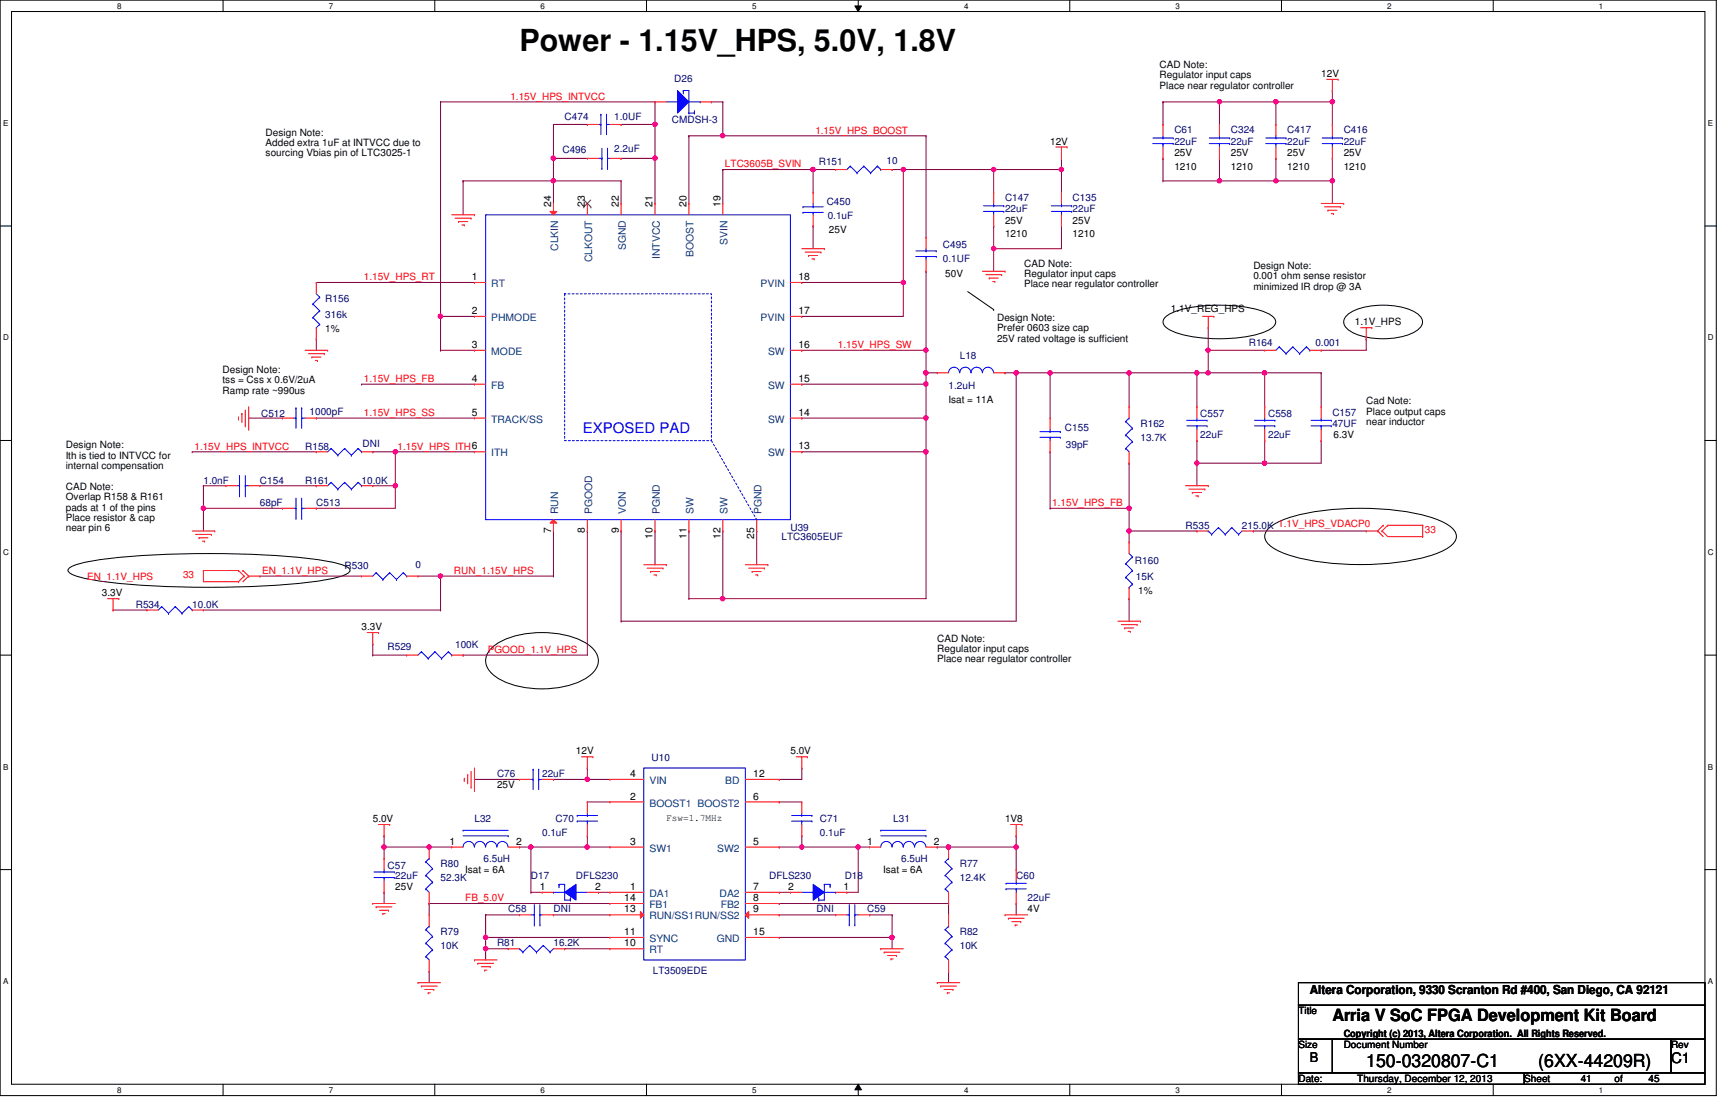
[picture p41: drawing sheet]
<svg xmlns="http://www.w3.org/2000/svg" width="432mm" height="279mm" viewBox="0 0 432 279" stroke-linecap="round" stroke-linejoin="round" font-family="sans-serif">
<defs><g id="words">
<text font-size="7.6" x="129.8" y="12.7">Power - 1.15V_HPS, 5.0V, 1.8V</text>
<g font-size="4.5">
<text x="341.2" y="266.3">150-0320807-C1</text>
<text x="384.2" y="266.3">(6XX-44209R)</text>
</g>
<text font-size="4.2" x="332.7" y="254.8">Arria V SoC FPGA Development Kit Board</text>
<text font-size="3.6" fill="#00f" x="145.5" y="108.2">EXPOSED PAD</text>
<text font-size="3.6" x="417.3" y="265.5">C1</text>
<text font-size="3.3" x="327.1" y="265.3">B</text>
<text font-size="3.1" x="327.1" y="248.2">Altera Corporation, 9330 Scranton Rd #400, San Diego, CA 92121</text>
<g font-size="2.5">
<text x="289.6" y="17">CAD Note:</text>
<text x="289.6" y="19.6">Regulator input caps</text>
<text x="289.6" y="22.1">Place near regulator controller</text>
<text x="329.9" y="19.2">12V</text>
<text x="66.3" y="33.9">Design Note:</text>
<text x="66.3" y="36.4">Added extra 1uF at INTVCC due to</text>
<text x="66.3" y="39">sourcing Vbias pin of LTC3025-1</text>
<text x="262.3" y="36.2">12V</text>
<text x="293.3" y="38.9">25V</text>
<text x="307.4" y="38.9">25V</text>
<text x="321.5" y="38.9">25V</text>
<text x="335.6" y="38.9">25V</text>
<text x="293.3" y="42.3">1210</text>
<text x="307.4" y="42.3">1210</text>
<text x="321.5" y="42.3">1210</text>
<text x="335.6" y="42.3">1210</text>
<text x="137.6" y="51.6" transform="rotate(-90 137.6 51.6)">24</text>
<text x="146.1" y="51.6" transform="rotate(-90 146.1 51.6)">23</text>
<text x="154.5" y="51.6" transform="rotate(-90 154.5 51.6)">22</text>
<text x="163" y="51.6" transform="rotate(-90 163 51.6)">21</text>
<text x="171.4" y="51.6" transform="rotate(-90 171.4 51.6)">20</text>
<text x="179.9" y="51.6" transform="rotate(-90 179.9 51.6)">19</text>
<text x="207" y="58.1">25V</text>
<text x="251" y="55.9">25V</text>
<text x="251" y="59.3">1210</text>
<text x="267.9" y="55.9">25V</text>
<text x="267.9" y="59.3">1210</text>
<text x="117.9" y="69.9">1</text>
<text x="199.4" y="69.9">18</text>
<text x="236.1" y="69.1">50V</text>
<text x="255.8" y="66.6">CAD Note:</text>
<text x="255.8" y="69.2">Regulator input caps</text>
<text x="255.8" y="71.8">Place near regulator controller</text>
<text x="313" y="67.1">Design Note:</text>
<text x="313" y="69.7">0.001 ohm sense resistor</text>
<text x="292.4" y="77.9">1.1V_REG_HPS</text>
<text x="313" y="72.3">minimized IR drop @ 3A</text>
<text x="81.2" y="82.9">1%</text>
<text x="117.9" y="78.4">2</text>
<text x="199.4" y="78.4">17</text>
<text x="249" y="80.1">Design Note:</text>
<text x="249" y="82.7">Prefer 0603 size cap</text>
<text x="338.4" y="81.2">1.1V_HPS</text>
<text x="117.9" y="86.9">3</text>
<text x="199.4" y="86.9">16</text>
<text x="249" y="85.3">25V rated voltage is sufficient</text>
<text x="55.6" y="93.1">Design Note:</text>
<text x="55.6" y="95.7">tss = Css x 0.6V/2uA</text>
<text x="117.9" y="95.3">4</text>
<text x="199.4" y="95.3">15</text>
<text x="55.6" y="98.3">Ramp rate ~990us</text>
<text x="236.9" y="100.7">Isat = 11A</text>
<text x="341.2" y="101">Cad Note:</text>
<text x="117.9" y="103.8">5</text>
<text x="199.4" y="103.8">14</text>
<text x="341.2" y="103.5">Place output caps</text>
<text x="341.2" y="106.1">near inductor</text>
<text x="16.4" y="112">Design Note:</text>
<text x="199.4" y="112.2">13</text>
<text x="333" y="109.4">6.3V</text>
<text x="16.4" y="114.6">Ith is tied to INTVCC for</text>
<text x="16.4" y="117.1">internal compensation</text>
<text x="16.4" y="122.3">CAD Note:</text>
<text x="16.4" y="124.9">Overlap R158 &amp; R161</text>
<text x="16.4" y="127.5">pads at 1 of the pins</text>
<text x="16.4" y="130">Place resistor &amp; cap</text>
<text x="16.4" y="132.6">near pin 6</text>
<text x="137.6" y="133.2" transform="rotate(-90 137.6 133.2)">7</text>
<text x="146.1" y="133.2" transform="rotate(-90 146.1 133.2)">8</text>
<text x="154.5" y="133.2" transform="rotate(-90 154.5 133.2)">9</text>
<text x="163" y="134.6" transform="rotate(-90 163 134.6)">10</text>
<text x="171.4" y="134.6" transform="rotate(-90 171.4 134.6)">11</text>
<text x="179.9" y="134.6" transform="rotate(-90 179.9 134.6)">12</text>
<text x="188.4" y="134.6" transform="rotate(-90 188.4 134.6)">25</text>
<text x="25.4" y="148.9">3.3V</text>
<text x="284.3" y="148.3">1%</text>
<text x="90.3" y="157.4">3.3V</text>
<text x="234.1" y="160.2">CAD Note:</text>
<text x="234.1" y="162.8">Regulator input caps</text>
<text x="234.1" y="165.4">Place near regulator controller</text>
<text x="143.8" y="188.4">12V</text>
<text x="197.4" y="188.4">5.0V</text>
<text x="124.1" y="196.8">25V</text>
<text x="157.4" y="194">4</text>
<text x="188.1" y="194">12</text>
<text x="157.4" y="199.6">2</text>
<text x="188.1" y="199.6">6</text>
<text x="93.1" y="205.3">5.0V</text>
<text x="166.4" y="205.1">Fsw=1.7MHz</text>
<text x="251" y="205.3">1V8</text>
<text x="112.2" y="210.9">1</text>
<text x="128.9" y="210.9">2</text>
<text x="157.4" y="210.9">3</text>
<text x="188.1" y="210.9">5</text>
<text x="216.5" y="210.9">1</text>
<text x="233.3" y="210.9">2</text>
<text x="116.2" y="218">Isat = 6A</text>
<text x="220.6" y="218">Isat = 6A</text>
<text x="98.7" y="222.2">25V</text>
<text x="134.8" y="222.2">1</text>
<text x="148.7" y="222.2">2</text>
<text x="155.9" y="225">14</text>
<text x="155.9" y="227.8">13</text>
<text x="157.4" y="222.2">1</text>
<text x="188.1" y="222.2">7</text>
<text x="188.1" y="225">8</text>
<text x="188.1" y="227.8">9</text>
<text x="196.8" y="222.2">2</text>
<text x="210.7" y="222.2">1</text>
<text x="256.6" y="227.8">4V</text>
<text x="155.9" y="233.5">11</text>
<text x="188.1" y="233.5">15</text>
<text x="155.9" y="236.3">10</text>
<text x="324.3" y="253.2">Title</text>
<text x="324.3" y="261.7">Size</text>
<text x="335.6" y="259">Copyright (c) 2013, Altera Corporation. All Rights Reserved.</text>
<text x="335.6" y="261.7">Document Number</text>
<text x="417.3" y="261.7">Rev</text>
<text x="324.3" y="270.1">Date:</text>
<text x="339" y="270.1">Thursday, December 12, 2013</text>
<text x="380.7" y="270.1">Sheet</text>
<text x="394.8" y="270.1">41</text>
<text x="403.2" y="270.1">of</text>
<text x="411.7" y="270.1">45</text>
</g>
<g font-size="2.5" fill="#000080">
<text x="168.4" y="20.4">D26</text>
<text x="141" y="29.9">C474</text>
<text x="153.4" y="29.9">1.0UF</text>
<text x="167.8" y="30.8">CMDSH-3</text>
<text x="293.3" y="33.3">C61</text>
<text x="307.4" y="33.3">C324</text>
<text x="321.5" y="33.3">C417</text>
<text x="335.6" y="33.3">C416</text>
<text x="140.5" y="38.1">C496</text>
<text x="153.4" y="37.8">2.2uF</text>
<text x="204.5" y="41.2">R151</text>
<text x="221.4" y="40.9">10</text>
<text x="293.3" y="36.2">22uF</text>
<text x="307.4" y="36.2">22uF</text>
<text x="321.5" y="36.2">22uF</text>
<text x="335.6" y="36.2">22uF</text>
<text x="206.5" y="51.1">C450</text>
<text x="251" y="50.2">C147</text>
<text x="251" y="53">22uF</text>
<text x="267.9" y="50.2">C135</text>
<text x="267.9" y="53">22uF</text>
<text x="206.7" y="54.7">0.1uF</text>
<text x="235.5" y="61.8">C495</text>
<text x="235.5" y="65.4">0.1UF</text>
<text x="81.2" y="75.3">R156</text>
<text x="81.2" y="79.3">316k</text>
<text x="239.7" y="89.7">L18</text>
<text x="311.9" y="86.3">R164</text>
<text x="328.5" y="86.3">0.001</text>
<text x="236.9" y="97">1.2uH</text>
<text x="65.2" y="104.1">C512</text>
<text x="77.3" y="103.5">1000pF</text>
<text x="265.9" y="107.7">C155</text>
<text x="284.8" y="106.6">R162</text>
<text x="299.8" y="104.1">C557</text>
<text x="316.7" y="104.1">C558</text>
<text x="332.7" y="103.8">C157</text>
<text x="332.7" y="106.6">47UF</text>
<text x="76.2" y="112.3">R158</text>
<text x="90.6" y="111.7">DNI</text>
<text x="266.2" y="112">39pF</text>
<text x="284.8" y="110">13.7K</text>
<text x="299.8" y="109.4">22uF</text>
<text x="316.7" y="109.4">22uF</text>
<text x="50.8" y="120.7">1.0nF</text>
<text x="64.9" y="120.7">C154</text>
<text x="76.2" y="120.7">R161</text>
<text x="90.3" y="120.7">10.0K</text>
<text x="64.9" y="126.4">68pF</text>
<text x="79" y="126.4">C513</text>
<text x="296.1" y="132">R535</text>
<text x="310.2" y="132">215.0K 1.1V_HPS_VDACP0</text>
<text x="195.2" y="134.8">LTC3605EUF</text>
<text x="197.4" y="132.5">U39</text>
<text x="86.1" y="142.2">R530</text>
<text x="103.8" y="141.9">0</text>
<text x="283.4" y="140.7">R160</text>
<text x="283.7" y="144.7">15K</text>
<text x="33.9" y="151.7">R534</text>
<text x="48" y="151.7">10.0K</text>
<text x="113.7" y="161.9">100K</text>
<text x="96.8" y="162.2">R529</text>
<text x="162.7" y="190.1">U10</text>
<text x="124.1" y="194">C76</text>
<text x="135.4" y="194">22uF</text>
<text x="118.5" y="205.3">L32</text>
<text x="135.4" y="208.7">0.1uF</text>
<text x="138.8" y="205.3">C70</text>
<text x="204.8" y="205.3">C71</text>
<text x="204.8" y="208.7">0.1uF</text>
<text x="223.1" y="205.3">L31</text>
<text x="120.7" y="215.2">6.5uH</text>
<text x="225" y="215.2">6.5uH</text>
<text x="96.8" y="216.9">C57</text>
<text x="98.7" y="219.4">22uF</text>
<text x="110" y="216.6">R80</text>
<text x="110" y="220">52.3K</text>
<text x="132.6" y="219.4">D17</text>
<text x="143.8" y="219.4">DFLS230</text>
<text x="192.1" y="219.4">DFLS230</text>
<text x="210.9" y="219.4">D18</text>
<text x="239.7" y="216.6">R77</text>
<text x="239.7" y="220">12.4K</text>
<text x="253.8" y="219.4">C60</text>
<text x="126.9" y="227.8">C58</text>
<text x="138.2" y="227.8">DNI</text>
<text x="203.9" y="227.8">DNI</text>
<text x="216.6" y="227.8">C59</text>
<text x="256.6" y="225">22uF</text>
<text x="110" y="233.5">R79</text>
<text x="239.7" y="233.5">R82</text>
<text x="110" y="236.9">10K</text>
<text x="124.1" y="236.3">R81</text>
<text x="138.2" y="236.3">16.2K</text>
<text x="239.7" y="236.9">10K</text>
<text x="163" y="243.1">LT3509EDE</text>
</g>
<g font-size="2.5" fill="#f00">
<text x="127.5" y="24.9">1.15V_HPS_INTVCC</text>
<text x="203.6" y="33.4">1.15V_HPS_BOOST</text>
<text x="181.1" y="41.8">LTC3605B_SVIN</text>
<text x="90.8" y="70">1.15V_HPS_RT</text>
<text x="209.3" y="86.9">1.15V_HPS_SW</text>
<text x="90.8" y="95.4">1.15V_HPS_FB</text>
<text x="90.8" y="103.8">1.15V_HPS_SS</text>
<text x="48.6" y="112.3">1.15V_HPS_INTVCC</text>
<text x="99.3" y="112.3">1.15V_HPS_ITH6</text>
<text x="262.8" y="126.4">1.15V_HPS_FB</text>
<text x="355.9" y="133.1">33</text>
<text x="65.4" y="143.3">EN_1.1V_HPS</text>
<text x="113.4" y="143.3">RUN_1.15V_HPS</text>
<text x="21.8" y="144.7">EN_1.1V_HPS</text>
<text x="45.7" y="144.4">33</text>
<text x="121.8" y="163">PGOOD_1.1V_HPS</text>
<text x="116.2" y="225">FB_5.0V</text>
</g>
<g font-size="2.5" fill="#004080">
<text x="139.4" y="62.7" transform="rotate(-90 139.4 62.7)">CLKIN</text>
<text x="147.9" y="65.5" transform="rotate(-90 147.9 65.5)">CLKOUT</text>
<text x="156.3" y="62.5" transform="rotate(-90 156.3 62.5)">SGND</text>
<text x="164.8" y="64.6" transform="rotate(-90 164.8 64.6)">INTVCC</text>
<text x="173.2" y="64.1" transform="rotate(-90 173.2 64.1)">BOOST</text>
<text x="181.7" y="61.1" transform="rotate(-90 181.7 61.1)">SVIN</text>
<text x="122.7" y="71.7">RT</text>
<text x="189.9" y="71.7">PVIN</text>
<text x="122.7" y="80.1">PHMODE</text>
<text x="189.9" y="80.1">PVIN</text>
<text x="122.7" y="88.6">MODE</text>
<text x="191.8" y="88.6">SW</text>
<text x="122.7" y="97.1">FB</text>
<text x="191.8" y="97.1">SW</text>
<text x="122.7" y="105.5">TRACK/SS</text>
<text x="191.8" y="105.5">SW</text>
<text x="122.7" y="114">ITH</text>
<text x="191.8" y="114">SW</text>
<text x="139.4" y="128.4" transform="rotate(-90 139.4 128.4)">RUN</text>
<text x="147.9" y="128.4" transform="rotate(-90 147.9 128.4)">PGOOD</text>
<text x="156.3" y="128.4" transform="rotate(-90 156.3 128.4)">VON</text>
<text x="164.8" y="128.4" transform="rotate(-90 164.8 128.4)">PGND</text>
<text x="173.2" y="128.4" transform="rotate(-90 173.2 128.4)">SW</text>
<text x="181.7" y="128.4" transform="rotate(-90 181.7 128.4)">SW</text>
<text x="190.2" y="128.4" transform="rotate(-90 190.2 128.4)">PGND</text>
<text x="162.2" y="195.7">VIN</text>
<text x="181.1" y="195.7">BD</text>
<text x="162.2" y="201.4">BOOST1 BOOST2</text>
<text x="162.2" y="212.6">SW1</text>
<text x="179.1" y="212.6">SW2</text>
<text x="162.2" y="223.9">DA1</text>
<text x="162.2" y="226.7">FB1</text>
<text x="179.7" y="223.9">DA2</text>
<text x="180" y="226.7">FB2</text>
<text x="162.2" y="229.6">RUN/SS1RUN/SS2</text>
<text x="162.2" y="235.2">SYNC</text>
<text x="162.2" y="238">RT</text>
<text x="179" y="235.2">GND</text>
</g>
<g font-size="2">
<text x="29.3" y="2.2">8</text>
<text x="82.1" y="2.2">7</text>
<text x="135" y="2.2">6</text>
<text x="187.9" y="2.2">5</text>
<text x="240.7" y="2.2">4</text>
<text x="293.6" y="2.2">3</text>
<text x="346.5" y="2.2">2</text>
<text x="399.3" y="2.2">1</text>
<text x=".8" y="31.5">E</text>
<text x="426.5" y="31.5">E</text>
<text x=".8" y="85">D</text>
<text x="426.5" y="85">D</text>
<text x=".8" y="138.6">C</text>
<text x="426.5" y="138.6">C</text>
<text x=".8" y="192.2">B</text>
<text x="426.5" y="192.2">B</text>
<text x=".8" y="245.7">A</text>
<text x="426.5" y="245.7">A</text>
<text x="29.3" y="272.9">8</text>
<text x="82.1" y="272.9">7</text>
<text x="135" y="272.9">6</text>
<text x="187.9" y="272.9">5</text>
<text x="240.7" y="272.9">4</text>
<text x="293.6" y="272.9">3</text>
<text x="346.5" y="272.9">2</text>
<text x="399.3" y="272.9">1</text>
</g>
</g></defs>
<path d="M0 0h428.6v273.6h-428.6zM2.9 2.9h422.9v267.8h-422.9z" fill="none" stroke="#000" stroke-width=".25"/>
<g fill="#fff">
<path d="M29.3 .4h1.1v2.2h-1.1z"/>
<path d="M29.3 271.1h1.1v2.2h-1.1z"/>
</g>
<path d="M55.7 0v2.9M55.7 270.7v2.9" fill="none" stroke="#000" stroke-width=".25"/>
<g fill="#fff">
<path d="M82.1 .4h1.1v2.2h-1.1z"/>
<path d="M82.1 271.1h1.1v2.2h-1.1z"/>
</g>
<path d="M108.6 0v2.9M108.6 270.7v2.9" fill="none" stroke="#000" stroke-width=".25"/>
<g fill="#fff">
<path d="M135 .4h1.1v2.2h-1.1z"/>
<path d="M135 271.1h1.1v2.2h-1.1z"/>
</g>
<path d="M161.5 0v2.9M161.5 270.7v2.9" fill="none" stroke="#000" stroke-width=".25"/>
<g fill="#fff">
<path d="M187.9 .4h1.1v2.2h-1.1z"/>
<path d="M187.9 271.1h1.1v2.2h-1.1z"/>
</g>
<path d="M213.5 1.5h1.6l-.8 1.4zM214.3 0v2.9M214.3 270.7l.8 1.4h-1.6zM214.3 270.7v2.9" fill="none" stroke="#000" stroke-width=".25"/>
<path d="M213.5 1.5h1.6l-.8 1.4zM214.3 270.7l.8 1.4h-1.6z" fill="#000"/>
<g fill="#fff">
<path d="M240.7 .4h1.2v2.2h-1.2z"/>
<path d="M240.7 271.1h1.2v2.2h-1.2z"/>
</g>
<path d="M267.2 0v2.9M267.2 270.7v2.9" fill="none" stroke="#000" stroke-width=".25"/>
<g fill="#fff">
<path d="M293.6 .4h1.1v2.2h-1.1z"/>
<path d="M293.6 271.1h1.1v2.2h-1.1z"/>
</g>
<path d="M320 0v2.9M320 270.7v2.9" fill="none" stroke="#000" stroke-width=".25"/>
<g fill="#fff">
<path d="M346.5 .4h1.1v2.2h-1.1z"/>
<path d="M346.5 271.1h1.1v2.2h-1.1z"/>
</g>
<path d="M372.9 0v2.9M372.9 270.7v2.9" fill="none" stroke="#000" stroke-width=".25"/>
<g fill="#fff">
<path d="M399.3 .4h1.1v2.2h-1.1z"/>
<path d="M399.3 271.1h1.1v2.2h-1.1z"/>
<path d="M.8 29.6h1.3v2.3h-1.3z"/>
<path d="M426.5 29.6h1.3v2.3h-1.3z"/>
<path d="M.8 83.2h1.4v2.2h-1.4z"/>
<path d="M426.5 83.2h1.4v2.2h-1.4z"/>
</g>
<path d="M0 56.4h2.9M425.8 56.4h2.8" fill="none" stroke="#000" stroke-width=".25"/>
<g fill="#fff">
<path d="M.8 136.7h1.4v2.3h-1.4z"/>
<path d="M426.5 136.7h1.4v2.3h-1.4z"/>
</g>
<path d="M0 110h2.9M425.8 110h2.8" fill="none" stroke="#000" stroke-width=".25"/>
<g fill="#fff">
<path d="M.8 190.3h1.3v2.3h-1.3z"/>
<path d="M426.5 190.3h1.3v2.3h-1.3z"/>
</g>
<path d="M0 163.6h2.9M425.8 163.6h2.8" fill="none" stroke="#000" stroke-width=".25"/>
<g fill="#fff">
<path d="M.8 243.9h1.3v2.2h-1.3z"/>
<path d="M426.5 243.9h1.3v2.2h-1.3z"/>
</g>
<path d="M241.7 72.8l6.5 4.5M248.2 77.3h.1M290.9 79.4a14.8 14.8 0 0 1 8.5-2.9 38.3 38.3 0 0 1 16.7 1.5 3.6 3.6 0 0 1 2.5 2.4 2.58 2.58 0 0 1-1.7 1.9 32 32 0 0 1-15.9 2.2 20.3 20.3 0 0 1-9.6-2.6 1.65 1.65 0 0 1-.5-2.5zM336.5 78.6a14.9 14.9 0 0 1 10.3-2.4 11.3 11.3 0 0 1 8 3 2.35 2.35 0 0 1-1.1 3.5 18.7 18.7 0 0 1-16.5 0 2.36 2.36 0 0 1-.7-4.1zM316.9 131.8a23.6 23.6 0 0 1 11.5-4 69.2 69.2 0 0 1 29.8 1.7 8.3 8.3 0 0 1 5.4 3.7 2.93 2.93 0 0 1-1.8 3.5 31.3 31.3 0 0 1-12.7 3.7 68.3 68.3 0 0 1-27.8-2 8.3 8.3 0 0 1-5.3-3.7 2.6 2.6 0 0 1 .9-2.9zM17.1 142a11.1 11.1 0 0 1 5.7-1.9 234.2 234.2 0 0 1 48.8-1.2 59 59 0 0 1 14.7 2.4l1 .7 .1 .4a2.44 2.44 0 0 1-2 1.4 107.2 107.2 0 0 1-24.3 2.7 216.1 216.1 0 0 1-38.3-1.8l-2.8-.6a5.8 5.8 0 0 1-2.9-1.3l-.1-.4zM122.9 161.7a18.5 18.5 0 0 1 12.4-3.8 19.5 19.5 0 0 1 12.5 3.8 4.1 4.1 0 0 1 0 6.6 18.6 18.6 0 0 1-12.5 3.7 19.4 19.4 0 0 1-12.4-3.7 4.1 4.1 0 0 1 0-6.6zM0 217.1h2.9M425.8 217.1h2.8" fill="none" stroke="#000" stroke-width=".25"/>
<path d="M146.7 194.6h.1M146.7 194.6h5.6" fill="none" stroke="#800040" stroke-width=".25"/>
<circle cx="146.6" cy="194.6" r=".56" fill="#f0f"/>
<circle cx="146.6" cy="194.6" r=".56" fill="none" stroke="#f0f" stroke-width=".25"/>
<g fill="none" stroke="#800040" stroke-width=".25">
<path d="M146.7 191.8h.1M146.7 191.8v2.8M121.3 228.4h.1M121.3 236.9h.1M121.3 234.1h.1M121.3 228.4h8.5M121.3 236.9h5.6M121.3 234.1v2.8M138.2 228.4h.1M138.2 228.4h14.1M141 236.9h.1M141 236.9h11.3"/>
<path d="M194.6 228.4h.1M194.6 234.1h.1M194.6 228.4h14.1M194.6 234.1h28.2"/>
</g>
<circle cx="222.8" cy="234.1" r=".56" fill="#f0f"/>
<circle cx="222.8" cy="234.1" r=".56" fill="none" stroke="#f0f" stroke-width=".25"/>
<path d="M194.6 200.2h.1M194.6 211.5h.1M194.6 200.2h5.6M200.2 208.7h.1M200.2 208.7v2.8h-5.6M214.3 211.5h.1M214.3 211.5h2.9M217.2 228.4h.1M217.2 228.4h5.6M222.8 228.4h.1M222.8 228.4v5.7" fill="none" stroke="#800040" stroke-width=".25"/>
<circle cx="214.3" cy="211.5" r=".55" fill="#f0f"/>
<circle cx="214.3" cy="211.5" r=".55" fill="none" stroke="#f0f" stroke-width=".25"/>
<path d="M194.6 194.6h.1M194.6 194.6h5.6M146.7 200.2h.1M146.7 211.5h.1M146.7 208.7h.1M146.7 200.2h5.6M146.7 211.5h5.6M146.7 208.7v2.8" fill="none" stroke="#800040" stroke-width=".25"/>
<circle cx="146.6" cy="211.5" r=".56" fill="#f0f"/>
<circle cx="146.6" cy="211.5" r=".56" fill="none" stroke="#f0f" stroke-width=".25"/>
<path d="M95.9 208.7h.1M95.9 208.7v2.8M107.2 211.5h.1M107.2 211.5h5.6" fill="none" stroke="#800040" stroke-width=".25"/>
<circle cx="107.2" cy="211.5" r=".56" fill="#f0f"/>
<circle cx="107.2" cy="211.5" r=".56" fill="none" stroke="#f0f" stroke-width=".25"/>
<path d="M200.2 191.8h.1M200.2 191.8v2.8M236.9 211.5h.1M253.8 208.7h.1M253.8 208.7v2.8h-16.9" fill="none" stroke="#800040" stroke-width=".25"/>
<circle cx="236.8" cy="211.5" r=".56" fill="#f0f"/>
<circle cx="236.8" cy="211.5" r=".56" fill="none" stroke="#f0f" stroke-width=".25"/>
<path d="M129.8 211.5h.1M129.8 211.5h16.9M132.6 211.5h.1M132.6 211.5v11.3M149.5 222.8h.1M149.5 222.8h2.8" fill="none" stroke="#800040" stroke-width=".25"/>
<circle cx="132.5" cy="211.5" r=".56" fill="#f0f"/>
<circle cx="132.5" cy="211.5" r=".56" fill="none" stroke="#f0f" stroke-width=".25"/>
<path d="M200.2 211.5h.1M200.2 211.5h14.1M214.3 211.5h.1M214.3 211.5v11.3h-2.8M194.6 222.8h.1M194.6 222.8h2.8M211.5 222.8h.1" fill="none" stroke="#800040" stroke-width=".25"/>
<circle cx="200.2" cy="211.5" r=".55" fill="#f0f"/>
<circle cx="200.2" cy="211.5" r=".55" fill="none" stroke="#f0f" stroke-width=".25"/>
<path d="M253.8 211.5h.1M253.8 211.5v5.7M132.6 222.8h.1M132.6 222.8h2.8M253.8 225.6h.1M253.8 225.6v2.8" fill="none" stroke="#800040" stroke-width=".25"/>
<circle cx="253.8" cy="211.5" r=".56" fill="#f0f"/>
<circle cx="253.8" cy="211.5" r=".56" fill="none" stroke="#f0f" stroke-width=".25"/>
<path d="M95.9 211.5h.1M95.9 211.5v2.8" fill="none" stroke="#800040" stroke-width=".25"/>
<circle cx="95.9" cy="211.5" r=".56" fill="#f0f"/>
<circle cx="95.9" cy="211.5" r=".56" fill="none" stroke="#f0f" stroke-width=".25"/>
<path d="M118.5 194.6h.1M118.5 194.6h11.3M138.2 194.6h.1M138.2 194.6h8.5M95.9 222.8h.1M95.9 222.8v2.8M121.3 234.1h.1M121.3 228.4h.1M121.3 234.1h31M121.3 228.4v5.7" fill="none" stroke="#800040" stroke-width=".25"/>
<circle cx="121.3" cy="234.1" r=".56" fill="#f0f"/>
<circle cx="121.3" cy="234.1" r=".56" fill="none" stroke="#f0f" stroke-width=".25"/>
<path d="M121.3 236.9h.1M121.3 236.9v2.8" fill="none" stroke="#800040" stroke-width=".25"/>
<circle cx="121.3" cy="236.9" r=".56" fill="#f0f"/>
<circle cx="121.3" cy="236.9" r=".56" fill="none" stroke="#f0f" stroke-width=".25"/>
<g fill="none" stroke="#800040" stroke-width=".25">
<path d="M282 132.6h16.9M298.9 132.6h.1M95.9 211.5h.1M95.9 211.5h11.3M234.1 211.5h.1M234.1 211.5h2.8M107.2 225.6h.1M107.2 225.6h45.1M107.2 225.6v2.8M194.6 225.6h.1M194.6 225.6h42.3M222.8 234.1h.1"/>
<path d="M222.8 234.1v2.8M236.9 225.6h.1M236.9 225.6v2.8M107.2 242.5h.1M107.2 242.5v2.9M236.9 242.5h.1M236.9 242.5v2.9"/>
</g>
<circle cx="282" cy="132.5" r=".56" fill="#f0f"/>
<circle cx="282" cy="132.5" r=".56" fill="none" stroke="#f0f" stroke-width=".25"/>
<path d="M301.8 87.5h.1M301.8 87.5h14M301.8 87.5v5.6M329.9 87.5h.1M341.2 84.6h.1M341.2 84.6v2.9h-11.3M282 126.9h.1M282 126.9v5.7" fill="none" stroke="#800040" stroke-width=".25"/>
<circle cx="301.7" cy="87.4" r=".55" fill="#f0f"/>
<circle cx="301.7" cy="87.4" r=".55" fill="none" stroke="#f0f" stroke-width=".25"/>
<path d="M62.1 104.4h.1M62.1 104.4h8.4M93.1 112.8h.1M93.1 112.8h5.6M98.7 112.8h.1M98.7 112.8v8.5h-5.6M262.3 112.8h.1M262.3 112.8v14.1M93.1 121.3h.1M104.4 143.8h5.6M110 143.8h.1" fill="none" stroke="#800040" stroke-width=".25"/>
<circle cx="110" cy="143.8" r=".55" fill="#f0f"/>
<circle cx="110" cy="143.8" r=".55" fill="none" stroke="#f0f" stroke-width=".25"/>
<path d="M115.7 45.2h.1M115.7 45.2v8.4M172 132.6h.1M172 132.6v16.9M180.5 149.5h.1M180.5 149.5h50.8M93.1 163.6h.1M93.1 160.8h.1M93.1 163.6h8.5M93.1 160.8v2.8" fill="none" stroke="#800040" stroke-width=".25"/>
<circle cx="180.5" cy="149.5" r=".56" fill="#f0f"/>
<circle cx="180.5" cy="149.5" r=".56" fill="none" stroke="#f0f" stroke-width=".25"/>
<path d="M298.9 110h.1M298.9 110v5.7" fill="none" stroke="#800040" stroke-width=".25"/>
<circle cx="298.9" cy="115.6" r=".54" fill="#f0f"/>
<circle cx="298.9" cy="115.6" r=".54" fill="none" stroke="#f0f" stroke-width=".25"/>
<path d="M231.3 87.5h.1M231.3 87.5v5.6" fill="none" stroke="#800040" stroke-width=".25"/>
<circle cx="231.2" cy="93.1" r=".56" fill="#f0f"/>
<circle cx="231.2" cy="93.1" r=".56" fill="none" stroke="#f0f" stroke-width=".25"/>
<g fill="none" stroke="#800040" stroke-width=".25">
<path d="M231.3 33.9h.1M231.3 33.9v25.4M265.1 39.5h.1M265.1 39.5v2.8M222.8 42.3h.1M222.8 42.3h2.8M231.3 93.1h.1M231.3 93.1v2.8M231.3 93.1h2.8M200.2 112.8h.1M231.3 104.4h.1M231.3 104.4v8.4h-31.1"/>
<path d="M138.2 132.6h.1M138.2 132.6v11.2M180.5 132.6h.1M180.5 132.6v16.9h-8.5M155.1 155.1h.1M155.1 155.1h98.7M172 149.5h.1"/>
</g>
<circle cx="231.2" cy="112.8" r=".56" fill="#f0f"/>
<circle cx="231.2" cy="112.8" r=".56" fill="none" stroke="#f0f" stroke-width=".25"/>
<path d="M225.6 42.3h.1M225.6 42.3v28.2h-25.4M200.2 70.5h.1M231.3 67.7h.1M231.3 67.7v19.8" fill="none" stroke="#800040" stroke-width=".25"/>
<circle cx="225.6" cy="70.5" r=".56" fill="#f0f"/>
<circle cx="225.6" cy="70.5" r=".56" fill="none" stroke="#f0f" stroke-width=".25"/>
<path d="M180.5 42.3h.1M180.5 42.3h22.6M203.1 42.3h.1M203.1 42.3v5.7" fill="none" stroke="#800040" stroke-width=".25"/>
<circle cx="203" cy="42.3" r=".56" fill="#f0f"/>
<circle cx="203" cy="42.3" r=".56" fill="none" stroke="#f0f" stroke-width=".25"/>
<path d="M115.7 45.2h.1M115.7 45.2h22.5" fill="none" stroke="#800040" stroke-width=".25"/>
<circle cx="138.2" cy="45.1" r=".55" fill="#f0f"/>
<circle cx="138.2" cy="45.1" r=".55" fill="none" stroke="#f0f" stroke-width=".25"/>
<path d="M172 33.9h.1M172 33.9h8.5M225.6 42.3h.1M225.6 42.3h22.6" fill="none" stroke="#800040" stroke-width=".25"/>
<circle cx="225.6" cy="42.3" r=".56" fill="#f0f"/>
<circle cx="225.6" cy="42.3" r=".56" fill="none" stroke="#f0f" stroke-width=".25"/>
<path d="M163.6 31.1h.1M163.6 31.1v8.4" fill="none" stroke="#800040" stroke-width=".25"/>
<circle cx="163.6" cy="39.5" r=".56" fill="#f0f"/>
<circle cx="163.6" cy="39.5" r=".56" fill="none" stroke="#f0f" stroke-width=".25"/>
<circle cx="163.6" cy="31" r=".55" fill="#f0f"/>
<circle cx="163.6" cy="31" r=".55" fill="none" stroke="#f0f" stroke-width=".25"/>
<path d="M138.2 31.1h.1M138.2 31.1h8.5M138.2 31.1v8.4M146.7 31.1h.1M155.1 31.1h.1M155.1 31.1h8.5" fill="none" stroke="#800040" stroke-width=".25"/>
<circle cx="138.2" cy="39.5" r=".56" fill="#f0f"/>
<circle cx="138.2" cy="39.5" r=".56" fill="none" stroke="#f0f" stroke-width=".25"/>
<path d="M110 25.4h.1M110 25.4v53.6M163.6 25.4h.1M163.6 25.4v5.7M203.1 56.4h.1M203.1 56.4v5.7" fill="none" stroke="#800040" stroke-width=".25"/>
<circle cx="110" cy="79" r=".56" fill="#f0f"/>
<circle cx="110" cy="79" r=".56" fill="none" stroke="#f0f" stroke-width=".25"/>
<g fill="none" stroke="#800040" stroke-width=".25">
<path d="M110 25.4h.1M110 25.4h53.6M172 33.9h.1M172 33.9v16.9M110 79h.1M110 79v8.5M110 87.5h.1M110 87.5h8.5M50.8 121.3h.1M50.8 126.9h.1M50.8 121.3h5.6M50.8 121.3v11.3"/>
<path d="M50.8 126.9h19.7M64.9 121.3h14.1M79 121.3h.1"/>
</g>
<circle cx="50.8" cy="126.9" r=".56" fill="#f0f"/>
<circle cx="50.8" cy="126.9" r=".56" fill="none" stroke="#f0f" stroke-width=".25"/>
<path d="M110 79h.1M110 79h8.5M98.7 121.3h.1M98.7 121.3v5.6" fill="none" stroke="#800040" stroke-width=".25"/>
<circle cx="98.7" cy="121.3" r=".56" fill="#f0f"/>
<circle cx="98.7" cy="121.3" r=".56" fill="none" stroke="#f0f" stroke-width=".25"/>
<path d="M315.8 93.1h.1M315.8 93.1h14.1M79 126.9h.1M79 126.9h19.7" fill="none" stroke="#800040" stroke-width=".25"/>
<circle cx="315.8" cy="93.1" r=".56" fill="#f0f"/>
<circle cx="315.8" cy="93.1" r=".56" fill="none" stroke="#f0f" stroke-width=".25"/>
<g fill="none" stroke="#800040" stroke-width=".25">
<path d="M138.2 39.5h.1M138.2 39.5h8.5M138.2 39.5v5.7M155.1 39.5h.1M155.1 39.5h8.5M163.6 39.5h.1M163.6 39.5v11.3M138.2 45.2h.1M138.2 45.2h16.9M90.3 95.9h.1M90.3 95.9h28.2M262.3 126.9h.1"/>
<path d="M262.3 126.9h19.7"/>
</g>
<circle cx="282" cy="126.9" r=".56" fill="#f0f"/>
<circle cx="282" cy="126.9" r=".56" fill="none" stroke="#f0f" stroke-width=".25"/>
<path d="M177.7 25.4h.1M177.7 25.4h2.8M180.5 25.4h.1M180.5 25.4v8.5M315.8 115.7h.1M315.8 115.7h14.1" fill="none" stroke="#800040" stroke-width=".25"/>
<circle cx="315.8" cy="115.6" r=".55" fill="#f0f"/>
<circle cx="315.8" cy="115.6" r=".55" fill="none" stroke="#f0f" stroke-width=".25"/>
<g fill="none" stroke="#800040" stroke-width=".25">
<path d="M203.1 42.3h.1M203.1 42.3h5.6M248.2 56.4h.1M248.2 56.4v5.7M265.1 56.4h.1M265.1 56.4v5.7h-16.9M248.2 62.1h.1M282 93.1h.1M282 93.1h16.9M231.3 112.8h.1M231.3 112.8v36.7M282 115.7h.1"/>
<path d="M282 115.7v11.2M282 149.5h.1M282 149.5v5.6M115.7 163.6h.1M115.7 163.6h31"/>
</g>
<circle cx="248.2" cy="62.1" r=".56" fill="#f0f"/>
<circle cx="248.2" cy="62.1" r=".56" fill="none" stroke="#f0f" stroke-width=".25"/>
<path d="M248.2 42.3h.1M248.2 42.3h16.9M248.2 62.1h.1M248.2 62.1v5.6" fill="none" stroke="#800040" stroke-width=".25"/>
<circle cx="265" cy="42.3" r=".56" fill="#f0f"/>
<circle cx="265" cy="42.3" r=".56" fill="none" stroke="#f0f" stroke-width=".25"/>
<circle cx="248.2" cy="42.3" r=".56" fill="#f0f"/>
<circle cx="248.2" cy="42.3" r=".56" fill="none" stroke="#f0f" stroke-width=".25"/>
<g fill="none" stroke="#800040" stroke-width=".25">
<path d="M138.2 45.2h.1M138.2 45.2v5.6M155.1 45.2h.1M155.1 45.2v5.6M180.5 42.3h.1M180.5 42.3v8.5M248.2 42.3h.1M248.2 42.3v5.7M265.1 42.3h.1M265.1 42.3v5.7M253.8 93.1h.1M253.8 93.1v62"/>
<path d="M298.9 115.7h.1M298.9 115.7v5.6M146.7 132.6h.1M146.7 132.6v31"/>
</g>
<circle cx="253.8" cy="93.1" r=".56" fill="#f0f"/>
<circle cx="253.8" cy="93.1" r=".56" fill="none" stroke="#f0f" stroke-width=".25"/>
<path d="M253.8 93.1h.1M253.8 93.1h8.5M301.8 93.1h.1M301.8 93.1h14M298.9 115.7h.1M298.9 115.7h16.9" fill="none" stroke="#800040" stroke-width=".25"/>
<circle cx="301.7" cy="93.1" r=".56" fill="#f0f"/>
<circle cx="301.7" cy="93.1" r=".56" fill="none" stroke="#f0f" stroke-width=".25"/>
<path d="M251 93.1h.1M251 93.1h2.8M298.9 93.1h.1M298.9 93.1v8.5" fill="none" stroke="#800040" stroke-width=".25"/>
<circle cx="298.9" cy="93.1" r=".55" fill="#f0f"/>
<circle cx="298.9" cy="93.1" r=".55" fill="none" stroke="#f0f" stroke-width=".25"/>
<path d="M200.2 104.4h.1M200.2 104.4h31.1M189 132.6h.1M189 132.6v8.4" fill="none" stroke="#800040" stroke-width=".25"/>
<circle cx="231.2" cy="104.3" r=".56" fill="#f0f"/>
<circle cx="231.2" cy="104.3" r=".56" fill="none" stroke="#f0f" stroke-width=".25"/>
<path d="M200.2 95.9h.1M200.2 95.9h31.1M231.3 95.9h.1M231.3 95.9v8.5" fill="none" stroke="#800040" stroke-width=".25"/>
<circle cx="231.2" cy="95.9" r=".56" fill="#f0f"/>
<circle cx="231.2" cy="95.9" r=".56" fill="none" stroke="#f0f" stroke-width=".25"/>
<path d="M200.2 87.5h.1M200.2 87.5h31.1" fill="none" stroke="#800040" stroke-width=".25"/>
<circle cx="231.2" cy="87.4" r=".55" fill="#f0f"/>
<circle cx="231.2" cy="87.4" r=".55" fill="none" stroke="#f0f" stroke-width=".25"/>
<path d="M180.5 33.9h.1M180.5 33.9h50.8" fill="none" stroke="#800040" stroke-width=".25"/>
<circle cx="180.5" cy="33.9" r=".56" fill="#f0f"/>
<circle cx="180.5" cy="33.9" r=".56" fill="none" stroke="#f0f" stroke-width=".25"/>
<path d="M200.2 79h.1M225.6 70.5h.1M225.6 70.5v8.5h-25.4M262.3 93.1h.1M262.3 93.1h19.7M315.8 93.1h.1M315.8 93.1v8.5M315.8 110h.1M315.8 110v5.7" fill="none" stroke="#800040" stroke-width=".25"/>
<circle cx="282" cy="93.1" r=".56" fill="#f0f"/>
<circle cx="282" cy="93.1" r=".56" fill="none" stroke="#f0f" stroke-width=".25"/>
<circle cx="262.2" cy="93.1" r=".56" fill="#f0f"/>
<circle cx="262.2" cy="93.1" r=".56" fill="none" stroke="#f0f" stroke-width=".25"/>
<g fill="none" stroke="#800040" stroke-width=".25">
<path d="M262.3 93.1h.1M262.3 93.1v11.3M282 93.1h.1M282 93.1v8.5M79 104.4h.1M79 104.4h39.5M98.7 112.8h.1M98.7 112.8h19.8M155.1 132.6h.1M155.1 132.6v22.5M163.6 132.6h.1M163.6 132.6v8.4"/>
<path d="M282 132.6h.1M282 132.6v2.8"/>
</g>
<circle cx="98.7" cy="112.8" r=".56" fill="#f0f"/>
<circle cx="98.7" cy="112.8" r=".56" fill="none" stroke="#f0f" stroke-width=".25"/>
<g fill="none" stroke="#800040" stroke-width=".25">
<path d="M304.5 25.4h.1M304.5 25.4v5.7M332.7 25.4h.1M332.7 25.4v5.7M79 70.5h39.5M118.5 70.5h.1M79 84.6h.1M79 84.6v2.9M298.9 93.1h.1M298.9 93.1h2.9M301.8 81.8h.1M301.8 81.8v5.7"/>
<path d="M329.9 93.1h.1M329.9 93.1v8.5M48 112.8h.1M48 112.8h31M329.9 110h.1M329.9 110v5.7M313 132.6h.1M313 132.6h28.2M64.9 143.8h.1M64.9 143.8h25.4"/>
</g>
<circle cx="304.5" cy="25.4" r=".56" fill="#f0f"/>
<circle cx="304.5" cy="25.4" r=".56" fill="none" stroke="#f0f" stroke-width=".25"/>
<path d="M318.6 25.4h.1M318.6 25.4h14.1" fill="none" stroke="#800040" stroke-width=".25"/>
<circle cx="332.7" cy="25.4" r=".56" fill="#f0f"/>
<circle cx="332.7" cy="25.4" r=".56" fill="none" stroke="#f0f" stroke-width=".25"/>
<circle cx="318.6" cy="25.4" r=".56" fill="#f0f"/>
<circle cx="318.6" cy="25.4" r=".56" fill="none" stroke="#f0f" stroke-width=".25"/>
<g fill="none" stroke="#800040" stroke-width=".25">
<path d="M290.4 25.4h.1M290.4 39.5h.1M290.4 25.4v5.7M290.4 39.5v5.7M290.4 25.4h28.2M304.5 25.4h.1M318.6 25.4h.1M318.6 25.4v5.7M332.7 22.6h.1M332.7 22.6v2.8M318.6 45.2h.1M318.6 45.2h14.1"/>
<path d="M332.7 45.2h.1M332.7 45.2v5.6"/>
</g>
<circle cx="332.7" cy="45.1" r=".55" fill="#f0f"/>
<circle cx="332.7" cy="45.1" r=".55" fill="none" stroke="#f0f" stroke-width=".25"/>
<circle cx="318.6" cy="45.1" r=".55" fill="#f0f"/>
<circle cx="318.6" cy="45.1" r=".55" fill="none" stroke="#f0f" stroke-width=".25"/>
<path d="M304.5 39.5h.1M304.5 39.5v5.7" fill="none" stroke="#800040" stroke-width=".25"/>
<circle cx="304.6" cy="45.1" r=".55" fill="#f0f"/>
<circle cx="304.6" cy="45.1" r=".55" fill="none" stroke="#f0f" stroke-width=".25"/>
<g fill="none" stroke="#800040" stroke-width=".25">
<path d="M318.6 39.5h.1M318.6 39.5v5.7h-28.2M332.7 39.5h.1M332.7 39.5v5.7M290.4 45.2h.1M304.5 45.2h.1M28.2 152.3h.1M28.2 152.3h8.5M50.8 152.3h59.2M110 152.3h.1M110 143.8h.1M110 143.8v8.5"/>
<path d="M110 143.8h28.2M138.2 143.8h.1"/>
</g>
<g fill="none" stroke="#f00" stroke-width=".25">
<path d="M331.3 19.8h2.9M332.7 19.8v2.8M334.2 19.8h.1M263.7 36.7h2.8M265.1 39.5h.1M265.1 36.7v2.8M266.5 36.7h.1M290.4 31.1h.1M290.4 39.5h.1M290.4 31.1v2.8M290.4 36.7v2.8M332.7 22.6h.1"/>
<path d="M112.8 53.6h5.7M113.7 54.5h3.9M114.5 55.3h.1M114.5 55.3h2.3M115.4 56.2h.6M116 56.2h.1M117.6 54.5h.1M118.5 53.6h.1M329.9 50.8h5.7M330.8 51.6h3.9M331.6 52.5h.1M331.6 52.5h2.3"/>
<path d="M332.5 53.3h.5M333 53.3h.1M334.7 51.6h.1M335.6 50.8h.1M200.2 62.1h5.7M201.1 62.9h3.9M201.9 63.8h.1M201.9 63.8h2.3M202.8 64.6h.5M203.3 64.6h.1M205 62.9h.1M205.9 62.1h.1"/>
<path d="M245.4 67.7h5.6M246.2 68.6h3.9M247.1 69.4h.1M247.1 69.4h2.2M247.9 70.3h.6M248.5 70.3h.1M250.1 68.6h.1M251 67.7h.1M300.3 79h2.8M301.8 79v2.8M303.1 79h.1M76.2 87.5h5.6"/>
<path d="M77 88.3h4M77.9 89.2h.1M77.9 89.2h2.2M78.7 90h.6M79.3 90h.1M81 88.3h.1M81.8 87.5h.1M301.8 81.8h.1M339.8 81.8h2.8M341.2 84.6h.1M341.2 81.8v2.8M342.6 81.8h.1"/>
<path d="M59.6 104.6h.1M59.6 104.1v.5M60.4 103.3h.1M60.4 103.3v2.2M61.3 106.3h.1M61.3 102.4v3.9M62.1 107.2h.1M62.1 101.6v5.6M48 132.6h5.6M48.9 133.4h3.9M49.7 134.3h.1M49.7 134.3h2.2"/>
<path d="M50.5 135.1h.6M51.1 135.1h.1M52.8 133.4h.1M53.6 132.6h.1M296.1 121.3h5.7M296.9 122.1h4M297.8 123h.1M297.8 123h2.3M298.6 123.8h.6M299.2 123.8h.1M300.9 122.1h.1M301.8 121.3h.1"/>
<path d="M341.2 132.6h.1M341.2 132.6h2.8M344 132.6h.1M344 132.6l1.4 1.4M345.1 132.6h.1M345.1 132.6l1.5 1.4h8.7M345.4 131.1h.1M345.4 131.1l-1.4 1.5M346.6 131.1h.1M346.6 131.1h8.7M346.6 131.1l-1.5 1.5M355.3 131.1h.1"/>
<path d="M355.3 134h.1M355.3 131.1v2.9M26.8 149.5h2.9M28.2 152.3h.1M28.2 149.5v2.8M29.7 149.5h.1M50.8 142.5h.1M50.8 142.5h8.8M50.8 142.5v2.7h8.8M59.6 142.5h.1M59.6 145.2h.1M59.6 142.5l1.4 1.3"/>
<path d="M60.7 142.5h.1M60.7 142.5l1.4 1.3M61 143.8h.1M61 143.8l-1.4 1.4M62.1 143.8h.1M62.1 143.8l-1.4 1.4M62.1 143.8h2.8M90.3 143.8h.1M90.3 143.8h2.8M91.7 157.9h2.8M93.1 157.9v2.9M94.5 157.9h.1"/>
<path d="M101.6 143.8h2.8M104.4 143.8h.1M160.8 141h5.6M161.6 141.9h4M162.5 142.7h.1M162.5 142.7h2.2M163.3 143.6h.6M163.9 143.6h.1M165.6 141.9h.1M166.4 141h.1M186.1 141h5.7M187 141.9h3.9"/>
<path d="M187.8 142.7h.1M187.8 142.7h2.3M188.7 143.6h.5M189.2 143.6h.1M190.9 141.9h.1M191.8 141h.1M279.2 155.1h5.6M280 156h4M280.9 156.8h.1M280.9 156.8h2.2M281.7 157.6h.6M282.3 157.6h.1"/>
<path d="M284 156h.1M284.8 155.1h.1M93.1 160.8h.1M101.6 163.6h.1M101.6 163.6h2.8M112.8 163.6h2.9M115.7 163.6h.1M116 194.9h.1M116 194.3v.6M116.8 193.5h.1M116.8 193.5v2.2M117.6 196.6h.1"/>
<path d="M117.6 192.6v4M118.5 197.4h.1M118.5 191.8v5.6M129.8 194.6h.1M129.8 194.6h2.8M135.4 194.6h2.8M138.2 194.6h.1M145.2 189h2.9M146.7 191.8h.1M146.7 189v2.8M148.1 189h.1M198.8 189h2.8"/>
<path d="M200.2 191.8h.1M200.2 189v2.8M201.6 189h.1M94.5 205.9h2.8M95.9 208.7h.1M95.9 205.9v2.8M97.3 205.9h.1M252.4 205.9h2.8M253.8 208.7h.1M253.8 205.9v2.8M255.2 205.9h.1M93.1 225.6h.1"/>
<path d="M93.1 225.6h5.6M93.9 226.4h.1M93.9 226.4h4M94.8 227.3h2.2M95.6 228.1h.1M95.6 228.1h.6M97 227.3h.1M118.5 239.7h.1M118.5 239.7h5.6M220 236.9h.1M220 236.9h5.6M220.8 237.7h.1"/>
<path d="M220.8 237.7h3.9M221.7 238.6h2.2M222.5 239.4h.1M222.5 239.4h.6M223.9 238.6h.1M251 228.4h.1M251 228.4h5.6M251.8 229.3h.1M251.8 229.3h4M252.7 230.1h2.2M253.5 231h.1M253.5 231h.6"/>
<path d="M254.9 230.1h.1M104.4 245.4h.1M104.4 245.4h5.6M105.2 246.2h.1M105.2 246.2h4M106.1 247.1h2.2M106.9 247.9h.1M106.9 247.9h.6M108.3 247.1h.1M119.3 240.5h.1M119.3 240.5h4M120.2 241.4h2.2"/>
<path d="M121 242.2h.1M121 242.2h.6M122.4 241.4h.1M234.1 245.4h.1M234.1 245.4h5.6M234.9 246.2h.1M234.9 246.2h3.9M235.8 247.1h2.2M236.6 247.9h.1M236.6 247.9h.6M238 247.1h.1"/>
</g>
<path d="M324.3 245.4h101.5v5.6h-101.5zM324.3 251h101.5v8.5h-101.5zM324.3 259.5h8.4v8.4h-8.4zM332.7 259.5h84.6v8.4h-84.6zM417.3 259.5h8.5v8.4h-8.5zM324.3 267.9h56.4v2.8h-56.4zM380.7 267.9h45.1v2.8h-45.1z" fill="none" stroke="#000" stroke-width=".25"/>
<g fill="none" stroke="#00f" stroke-width=".25">
<path d="M287.9 35.9h5.1M287.9 34.5h5.1M290.4 34.5h.1M290.4 35.9h.1M290.4 33.9v.6M290.4 35.9v.8M293 35.9h.1M293 34.5h.1M93.9 143h.1M93.9 143l-.8 .8M93.9 143l1.7 1.7M95.6 144.7h.1"/>
<path d="M97.3 143h.1M97.3 143l-1.7 1.7M97.3 143l1.7 1.7M99 144.7h.1M100.7 143h.1M100.7 143l-1.7 1.7M100.7 143l.9 .8M101.6 143.8h.1M105.2 162.7h.1M105.2 162.7l-.8 .9M105.2 162.7l1.7 1.7M106.9 164.4h.1"/>
<path d="M108.6 162.7h.1M108.6 162.7l-1.7 1.7M108.6 162.7l1.7 1.7M110.3 164.4h.1M112 162.7h.1M112 162.7l-1.7 1.7M112 162.7l.8 .9M112.8 163.6h.1M132.6 194.6h.5M133.1 194.6h.1M133.1 192.1h.1M133.1 192.1v5"/>
<path d="M134.5 192.1h.1M134.5 194.6h.1M134.5 194.6h.9M134.5 192.1v5"/>
</g>
<path d="M169.2 22.6l2.8 2.8-2.8 2.8z" fill="#00f"/>
<g fill="none" stroke="#00f" stroke-width=".25">
<path d="M166.4 25.4h2.8M169.2 22.6l2.8 2.8-2.8 2.8zM169.2 25.4h.1M170.6 22.6h.1M170.6 23.2h.1M170.6 22.6h1.4v5.6M170.6 22.6v.6M172 28.2h.1M172 25.4h2.9M172 28.2h1.4M173.4 28.2h.1M173.4 27.7h.1"/>
<path d="M173.4 27.7v.5M174.9 25.4h.1M200.5 53h.1M200.5 51.6h.1M200.5 53h5.1M200.5 51.6h5.1M203.1 51.6h.1M203.1 53h.1M203.1 50.8v.8M203.1 53v.6M212.3 41.5h.1M212.3 41.5l-.8 .8"/>
<path d="M212.3 41.5l1.7 1.7M214 43.2h.1M215.7 41.5h.1M215.7 41.5l-1.7 1.7M215.7 41.5l1.7 1.7M217.4 43.2h.1M219.1 41.5h.1M219.1 41.5l-1.7 1.7M219.1 41.5l.9 .8M220 42.3h.1M82.7 120.4h.1M82.7 120.4l-.9 .9"/>
<path d="M82.7 120.4l1.7 1.7M84.4 122.1h.1M86.1 120.4h.1M86.1 120.4l-1.7 1.7M86.1 120.4l1.7 1.7M87.8 122.1h.1M89.5 120.4h.1M89.5 120.4l-1.7 1.7M89.5 120.4l.8 .9M90.3 121.3h.1M200.2 222.8h2.9M203.1 222.8h.1"/>
<path d="M204.5 224.7h.1M205.9 220.8h.1M205.9 220.8v3.9h-1.4M205.9 222.8h2.8M205.9 220.8h1.4M207.3 220.8h.1M208.7 222.8h.1M211.5 228.4h.6M212.1 228.4h.1M212.1 231h.1M212.1 225.9v5.1M213.5 231h.1"/>
<path d="M213.5 228.4h.1M213.5 228.4h.8M213.5 225.9v5.1"/>
</g>
<g fill="none" stroke="#f00" stroke-width=".25">
<path d="M163.6 25.4h.1M163.6 25.4h2.8M174.9 25.4h2.8M177.7 25.4h.1M203.1 56.4h.1M203.1 48h.1M203.1 48v2.8M203.1 53.6v2.8M208.7 42.3h.1M208.7 42.3h2.8M220 42.3h2.8M222.8 42.3h.1"/>
<path d="M79 121.3h.1M79 121.3h2.8M90.3 121.3h2.8M93.1 121.3h.1M208.7 228.4h.1M208.7 228.4h2.8M214.3 228.4h2.9M217.2 228.4h.1"/>
</g>
<path d="M203.1 220.8l2.8 2-2.8 1.9z" fill-rule="evenodd" fill="#00f"/>
<g fill="none" stroke="#00f" stroke-width=".25">
<path d="M121.3 53.6h76.1v76.2h-76.1zM106.3 218.6h.1M106.3 215.2h.1M106.3 218.6l1.7 1.7M106.3 215.2l1.7 1.7M107.2 214.3h.1M107.2 214.3l-.9 .9M108 216.9h.1M108 216.9l-1.7 1.7M106.3 222h.1M106.3 222l.9 .8M108 220.3h.1"/>
<path d="M108 220.3l-1.7 1.7M203.1 220.8l2.8 2-2.8 1.9zM204.5 224.2h.1M204.5 224.2v.5M207.3 221.4h.1M207.3 220.8v.6"/>
</g>
<g fill="none" stroke="#f00" stroke-width=".25">
<path d="M118.5 70.5h.1M118.5 79h.1M118.5 70.5h2.8M118.5 79h2.8M118.5 87.5h.1M118.5 95.9h.1M118.5 87.5h2.8M118.5 95.9h2.8M118.5 104.4h.1M118.5 112.8h.1M118.5 104.4h2.8M118.5 112.8h2.8"/>
<path d="M107.2 211.5h.1M107.2 211.5v2.8M107.2 225.6h.1M107.2 222.8v2.8M197.4 222.8h.1M197.4 222.8h2.8M208.7 222.8h2.8M211.5 222.8h.1"/>
</g>
<path d="M141 73.4h36.7v36.6h-36.7zM177.7 110l11.3 19.8M189 129.8h.1" fill="none" stroke="#00f" stroke-width=".25" stroke-dasharray=".5 .5"/>
<path d="M137.4 130.6l.8-.8 .9 .8z" fill="#f00"/>
<g fill="none" stroke="#f00" stroke-width=".25">
<path d="M146.7 50.8h.1M146.7 50.8v2.8M155.1 50.8h.1M155.1 50.8v2.8M163.6 50.8h.1M163.6 50.8v2.8M172 50.8h.1M172 50.8v2.8M180.5 50.8h.1M180.5 50.8v2.8M197.4 79h2.8M197.4 70.5h2.8"/>
<path d="M200.2 79h.1M200.2 70.5h.1M197.4 95.9h2.8M197.4 87.5h2.8M200.2 95.9h.1M200.2 87.5h.1M197.4 112.8h2.8M197.4 104.4h2.8M200.2 112.8h.1M200.2 104.4h.1M137.4 130.6l.8-.8 .9 .8zM138.2 132.6h.1"/>
<path d="M138.2 129.8v2.8M146.7 132.6h.1M146.7 129.8v2.8M155.1 132.6h.1M155.1 129.8v2.8M163.6 132.6h.1M163.6 129.8v2.8M172 132.6h.1M172 129.8v2.8M180.5 132.6h.1M180.5 129.8v2.8"/>
</g>
<path d="M145.8 51.7h.1M145.8 50l1.8 1.7M147.5 50l-1.7 1.7M147.6 51.7h.1" fill="none" stroke="#804000" stroke-width=".25"/>
<path d="M137.4 52.8h1.7l-.9 .8z" fill="#f00"/>
<g fill="none" stroke="#f00" stroke-width=".25">
<path d="M137.4 52.8h1.7l-.9 .8zM138.2 50.8h.1M138.2 50.8v2.8M231.3 59.3h.1M231.3 59.3v2.8M248.2 48h.1M248.2 56.4h.1M248.2 48v2.8M248.2 53.6v2.8M231.3 67.7h.1M231.3 64.9v2.8M315.8 87.5h.1"/>
<path d="M315.8 87.5h2.8M327.1 87.5h2.8M329.9 87.5h.1M79 112.8h.1M79 112.8h2.8M90.3 112.8h2.8M93.1 112.8h.1M262.3 104.4h.1M262.3 112.8h.1M262.3 104.4v2.8M262.3 110v2.8M282 115.7h.1"/>
<path d="M282 101.6h.1M282 101.6v2.8M282 112.8v2.9M315.8 101.6h.1M315.8 110h.1M315.8 101.6v2.8M315.8 107.2v2.8M70.5 126.9h.1M70.5 126.9h2.9M76.2 126.9h2.8M79 126.9h.1M189 132.6h.1"/>
<path d="M189 129.8v2.8M282 135.4h.1M282 135.4v2.8M282 149.5h.1M282 146.7v2.8M152.3 194.6h.1M152.3 194.6h8.5M95.9 214.3h.1M95.9 214.3v2.9M95.9 220v2.8M112.8 211.5h.1M112.8 211.5h2.9"/>
<path d="M126.9 211.5h2.9M129.8 211.5h.1M152.3 200.2h.1M152.3 211.5h.1M152.3 211.5h8.5M152.3 200.2h8.5M186.1 211.5h8.5M186.1 200.2h8.5M194.6 200.2h.1M194.6 211.5h.1M200.2 200.2h.1M200.2 208.7h.1"/>
<path d="M200.2 200.2v2.9M200.2 205.9v2.8M95.9 222.8h.1M107.2 228.4h.1M107.2 228.4v2.9M107.2 239.7v2.8M129.8 228.4h.1M129.8 228.4h2.8M135.4 228.4h2.8M138.2 228.4h.1M152.3 222.8h.1M152.3 225.6h.1"/>
<path d="M152.3 222.8h8.5M152.3 225.6h8.5M186.1 222.8h8.5M186.1 225.6h8.5M194.6 222.8h.1M194.6 225.6h.1M107.2 242.5h.1"/>
</g>
<g fill="none" stroke="#00f" stroke-width=".25">
<path d="M245.6 52.8h5.1M245.6 51.4h5.1M248.2 51.4h.1M248.2 52.8h.1M248.2 50.8v.6M248.2 52.8v.8M250.7 52.8h.1M250.7 51.4h.1M228.7 62.7h5.1M228.7 64.1h5.1M231.3 64.1h.1M231.3 62.7h.1"/>
<path d="M231.3 62.1v.6M231.3 64.1v.8M233.8 62.7h.1M233.8 64.1h.1M319.5 86.6h.1M319.5 86.6l-.9 .9M319.5 86.6l1.7 1.7M321.2 88.3h.1M322.9 86.6h.1M322.9 86.6l-1.7 1.7M322.9 86.6l1.7 1.7M324.6 88.3h.1"/>
<path d="M326.3 86.6h.1M326.3 86.6l-1.7 1.7M326.3 86.6l.8 .9M327.1 87.5h.1M82.7 112h.1M82.7 112l-.9 .8M82.7 112l1.7 1.7M84.4 113.7h.1M86.1 112h.1M86.1 112l-1.7 1.7M86.1 112l1.7 1.7M87.8 113.7h.1"/>
<path d="M89.5 112h.1M89.5 112l-1.7 1.7M89.5 112l.8 .8M90.3 112.8h.1M259.7 107.8h5.1M259.7 109.2h5.1M262.3 109.2h.1M262.3 107.8h.1M262.3 107.2v.6M262.3 109.2v.8M264.8 107.8h.1M264.8 109.2h.1"/>
<path d="M281.1 112h.1M281.1 108.6h.1M281.1 105.2h.1M281.1 112l.9 .8M281.1 108.6l1.7 1.7M281.1 105.2l1.7 1.7M282 104.4h.1M282 104.4l-.9 .8M282.8 110.3h.1M282.8 106.9h.1M282.8 110.3l-1.7 1.7M282.8 106.9l-1.7 1.7"/>
<path d="M313.3 106.3h5.1M313.3 104.9h5.1M315.8 104.9h.1M315.8 106.3h.1M315.8 104.4v.5M315.8 106.3v.9M318.4 106.3h.1M318.4 104.9h.1M73.4 126.9h.5M73.9 126.9h.1M73.9 129.5h.1M73.9 124.4v5.1"/>
<path d="M75.4 129.5h.1M75.4 126.9h.1M75.4 126.9h.8M75.4 124.4v5.1M282 138.2l.8 .9M282.8 139.1h.1M282.8 139.1l-1.7 1.7M281.1 140.8h.1M281.1 144.1h.1M281.1 140.8l1.7 1.7M281.1 144.1l1.7 1.7M282 146.7h.1"/>
<path d="M282.8 142.5h.1M282.8 145.8h.1M282.8 142.5l-1.7 1.6M282.8 145.8l-.8 .9M160.8 191.8h25.3v47.9h-25.3zM93.4 219.1h5.1M93.4 217.7h5.1M95.9 217.7h.1M95.9 219.1h.1M95.9 217.2v.5M95.9 219.1v.9M98.5 219.1h.1"/>
<path d="M98.5 217.7h.1M115.7 207.3h.1M115.7 211.5a1.4 1.4 0 0 1 1.4-1.4 1.4 1.4 0 0 1 1.3 1.4M115.7 208.7h11.2M115.7 207.3h11.2M118.5 211.5a1.38 1.38 0 0 1 1.4-1.4 1.38 1.38 0 0 1 1.3 1.4M121.3 211.5a1.4 1.4 0 0 1 1.4-1.4 1.4 1.4 0 0 1 1.4 1.4M124.1 211.5a1.38 1.38 0 0 1 1.4-1.4 1.38 1.38 0 0 1 1.4 1.4M126.9 208.7h.1M197.7 205h5.1M197.7 203.6h5.1M200.2 203.6h.1"/>
<path d="M200.2 205h.1M200.2 203.1v.5M200.2 205v.9M202.8 205h.1M202.8 203.6h.1M106.3 238.8h.1M106.3 235.5h.1M106.3 232.1h.1M106.3 238.8l.9 .9M106.3 235.5l1.7 1.7M106.3 232.1l1.7 1.7M107.2 231.3h.1"/>
<path d="M107.2 231.3l-.9 .8M108 237.2h.1M108 233.8h.1M108 237.2l-1.7 1.6M108 233.8l-1.7 1.7M132.6 228.4h.8M133.4 231h.1M133.4 228.4h.1M133.4 225.9v5.1M134.8 228.4h.1M134.8 231h.1M134.8 228.4h.6"/>
<path d="M134.8 225.9v5.1"/>
</g>
<path d="M159.9 227.6l.9 .8-.9 .9z" fill="#f00"/>
<path d="M152.3 228.4h.1M152.3 228.4h8.5M159.9 227.6l.9 .8-.9 .9z" fill="none" stroke="#f00" stroke-width=".25"/>
<path d="M186.1 228.4l.9-.8v1.7z" fill="#f00"/>
<g fill="none" stroke="#f00" stroke-width=".25">
<path d="M146.7 31.1h.1M146.7 39.5h.1M146.7 31.1h2.8M146.7 39.5h2.8M152.3 31.1h2.8M152.3 39.5h2.8M155.1 31.1h.1M155.1 39.5h.1M304.5 31.1h.1M304.5 39.5h.1M304.5 31.1v2.8M304.5 36.7v2.8"/>
<path d="M332.7 31.1h.1M332.7 39.5h.1M332.7 31.1v2.8M332.7 36.7v2.8M265.1 48h.1M265.1 56.4h.1M265.1 48v2.8M265.1 53.6v2.8M79 70.5h.1M79 70.5v2.9M79 84.6h.1M79 81.8v2.8"/>
<path d="M329.9 101.6h.1M329.9 110h.1M329.9 101.6v2.8M329.9 107.2v2.8M36.7 152.3h.1M36.7 152.3h2.8M48 152.3h2.8M50.8 152.3h.1M186.1 194.6h8.5M194.6 194.6h.1M146.7 200.2h.1M146.7 208.7h.1"/>
<path d="M146.7 200.2v2.9M146.7 205.9v2.8M217.2 211.5h.1M217.2 211.5h2.8M231.3 211.5h2.8M234.1 211.5h.1M236.9 211.5h.1M236.9 211.5v2.8M126.9 236.9h.1M126.9 236.9h2.9M138.2 236.9h2.8M141 236.9h.1"/>
<path d="M152.3 234.1h.1M152.3 236.9h.1M152.3 234.1h8.5M152.3 236.9h8.5M186.1 228.4l.9-.8v1.7zM186.1 228.4h8.5M186.1 234.1h8.5M194.6 228.4h.1M194.6 234.1h.1M236.9 228.4h.1M236.9 225.6h.1M236.9 222.8v2.8"/>
<path d="M236.9 228.4v2.9M236.9 239.7v2.8M236.9 242.5h.1"/>
</g>
<g fill="none" stroke="#00f" stroke-width=".25">
<path d="M149.5 31.1h.6M149.5 39.5h.8M150.1 28.5h.1M150.1 31.1h.1M150.1 28.5v5.1M150.3 39.5h.1M150.3 37v5.1M151.5 31.1h.1M151.5 28.5h.1M151.5 31.1h.8M151.5 28.5v5.1M151.7 39.5h.1"/>
<path d="M151.7 39.5h.6M151.7 37v5.1M302 35.9h5.1M302 34.5h5.1M304.5 34.5h.1M304.5 35.9h.1M304.5 33.9v.6M304.5 35.9v.8M307.1 35.9h.1M307.1 34.5h.1M330.2 35.9h5.1M330.2 34.5h5.1"/>
<path d="M332.7 34.5h.1M332.7 35.9h.1M332.7 33.9v.6M332.7 35.9v.8M335.3 35.9h.1M335.3 34.5h.1M150.3 42.1h.1M151.7 42.1h.1M262.6 52.8h5M262.6 51.4h5M265.1 51.4h.1M265.1 52.8h.1"/>
<path d="M265.1 50.8v.6M265.1 52.8v.8M267.6 52.8h.1M267.6 51.4h.1M78.1 75.9h.1M78.1 79.3h.1M78.1 75.9l1.7 1.7M78.1 79.3l1.7 1.7M79 73.4l.8 .8M79.8 74.2h.1M79.8 77.6h.1M79.8 74.2l-1.7 1.7"/>
<path d="M79.8 77.6l-1.7 1.7M79 81.8h.1M79.8 81h.1M79.8 81l-.8 .8M327.4 106.3h5.1M327.4 104.9h5.1M329.9 104.9h.1M329.9 106.3h.1M329.9 104.4v.5M329.9 106.3v.9M332.5 106.3h.1M332.5 104.9h.1"/>
<path d="M40.4 151.5h.1M40.4 151.5l-.9 .8M40.4 151.5l1.7 1.7M42.1 153.2h.1M43.8 151.5h.1M43.8 151.5l-1.7 1.7M43.8 151.5l1.7 1.7M45.5 153.2h.1M47.2 151.5h.1M47.2 151.5l-1.7 1.7M47.2 151.5l.8 .8M48 152.3h.1"/>
<path d="M144.1 205h.1M144.1 203.6h.1M144.1 205h5.1M144.1 203.6h5.1M146.7 203.6h.1M146.7 205h.1M146.7 203.1v.5M146.7 205v.9M220 207.3h.1M220 211.5a1.4 1.4 0 0 1 1.4-1.4 1.4 1.4 0 0 1 1.4 1.4M220 208.7h11.3M220 207.3h11.3"/>
<path d="M222.8 211.5a1.38 1.38 0 0 1 1.4-1.4 1.38 1.38 0 0 1 1.4 1.4 1.42 1.42 0 0 1 1.4-1.4 1.42 1.42 0 0 1 1.4 1.4M228.4 211.5a1.4 1.4 0 0 1 1.4-1.4 1.4 1.4 0 0 1 1.4 1.4M231.3 208.7h.1M236.1 218.6h.1M236.1 215.2h.1M236.1 218.6l1.6 1.7M236.1 215.2l1.6 1.7M236.9 214.3h.1M236.9 214.3l-.8 .9M237.7 216.9h.1M237.7 216.9l-1.6 1.7M129.8 236.9h.1"/>
<path d="M129.8 236.9l.8 .8M130.6 237.7h.1M132.3 236.1h.1M132.3 236.1l1.7 1.6M132.3 236.1l-1.7 1.6M134 237.7h.1M135.7 236.1h.1M135.7 236.1l1.7 1.6M135.7 236.1l-1.7 1.6M137.4 237.7h.1M138.2 222.8h.1M138.2 236.9l-.8 .8"/>
<path d="M138.2 222.8h2.8M139.6 220.8h.1M139.6 220.8h1.4M141 220.8h.1M141 220.8v3.9h1.5M142.5 224.7h.1M143.8 222.8h.1M143.8 222.8h2.9M236.1 238.8h.1M236.1 235.5h.1M236.1 232.1h.1M236.1 222h.1"/>
<path d="M236.1 238.8l.8 .9M236.1 235.5l1.6 1.7M236.1 232.1l1.6 1.7M236.1 222l.8 .8M236.9 231.3h.1M236.9 231.3l-.8 .8M237.7 237.2h.1M237.7 233.8h.1M237.7 220.3h.1M237.7 237.2l-1.6 1.6M237.7 233.8l-1.6 1.7M237.7 220.3l-1.6 1.7"/>
</g>
<path d="M141 222.8l2.8-2v3.9z" fill-rule="evenodd" fill="#00f"/>
<g fill="none" stroke="#00f" stroke-width=".25">
<path d="M316.1 35.9h5.1M316.1 34.5h5.1M318.6 34.5h.1M318.6 35.9h.1M318.6 33.9v.6M318.6 35.9v.8M321.2 35.9h.1M321.2 34.5h.1M236.9 93.1a1.38 1.38 0 0 1 1.4-1.4 1.38 1.38 0 0 1 1.3 1.4M239.7 93.1a1.4 1.4 0 0 1 1.4-1.4 1.4 1.4 0 0 1 1.4 1.4 1.42 1.42 0 0 1 1.4-1.4 1.42 1.42 0 0 1 1.4 1.4M245.4 93.1a1.38 1.38 0 0 1 1.3-1.4 1.38 1.38 0 0 1 1.4 1.4M59.8 118.7v5.1"/>
<path d="M61.3 118.7v5.1M73.4 104.4h.5M73.9 101.9h.1M73.9 104.4h.1M73.9 101.9v5M75.4 104.4h.1M75.4 101.9h.1M75.4 104.4h.8M75.4 101.9v5M296.4 106.3h5.1M296.4 104.9h5.1M298.9 104.9h.1"/>
<path d="M298.9 106.3h.1M298.9 104.4v.5M298.9 106.3v.9M301.5 106.3h.1M301.5 104.9h.1M59.3 121.3h.5M59.8 121.3h.1M59.8 123.8h.1M61.3 123.8h.1M61.3 121.3h.1M61.3 121.3h.8M301.8 132.6h.1"/>
<path d="M301.8 132.6l.8 .8M302.6 133.4h.1M304.3 131.7h.1M304.3 131.7l1.7 1.7M304.3 131.7l-1.7 1.7M306 133.4h.1M307.6 131.7h.1M307.6 131.7l1.7 1.7M307.6 131.7l-1.6 1.7M309.3 133.4h.1M310.2 132.6l-.9 .8M253.8 220v.6"/>
<path d="M139.6 221.4h.1M139.6 220.8v.6M141 222.8l2.8-2v3.9zM142.5 224.2h.1M142.5 224.2v.5M251.2 222h.1M251.2 220.6h.1M251.2 222h5.1M251.2 220.6h5.1M253.8 220.6h.1M253.8 222h.1M253.8 222v.8"/>
</g>
<g fill="none" stroke="#f00" stroke-width=".25">
<path d="M318.6 31.1h.1M318.6 39.5h.1M318.6 31.1v2.8M318.6 36.7v2.8M234.1 93.1h.1M234.1 93.1h2.8M248.2 93.1h2.8M251 93.1h.1M70.5 104.4h.1M70.5 104.4h2.9M76.2 104.4h2.8M79 104.4h.1"/>
<path d="M298.9 101.6h.1M298.9 110h.1M298.9 101.6v2.8M298.9 107.2v2.8M56.4 121.3h.1M56.4 121.3h2.9M62.1 121.3h2.8M64.9 121.3h.1M298.9 132.6h.1M298.9 132.6h2.9M310.2 132.6h2.8M313 132.6h.1"/>
<path d="M253.8 217.2h.1M253.8 217.2v2.8M135.4 222.8h.1M135.4 222.8h2.8M146.7 222.8h2.8M149.5 222.8h.1M253.8 225.6h.1M253.8 222.8v2.8"/>
</g>
<circle cx="146.6" cy="194.6" r=".56" fill="#f0f"/>
<circle cx="146.6" cy="194.6" r=".56" fill="none" stroke="#f0f" stroke-width=".25"/>
<circle cx="222.8" cy="234.1" r=".56" fill="#f0f"/>
<circle cx="222.8" cy="234.1" r=".56" fill="none" stroke="#f0f" stroke-width=".25"/>
<circle cx="214.3" cy="211.5" r=".55" fill="#f0f"/>
<circle cx="214.3" cy="211.5" r=".55" fill="none" stroke="#f0f" stroke-width=".25"/>
<circle cx="146.6" cy="211.5" r=".56" fill="#f0f"/>
<circle cx="146.6" cy="211.5" r=".56" fill="none" stroke="#f0f" stroke-width=".25"/>
<circle cx="107.2" cy="211.5" r=".56" fill="#f0f"/>
<circle cx="107.2" cy="211.5" r=".56" fill="none" stroke="#f0f" stroke-width=".25"/>
<circle cx="236.8" cy="211.5" r=".56" fill="#f0f"/>
<circle cx="236.8" cy="211.5" r=".56" fill="none" stroke="#f0f" stroke-width=".25"/>
<circle cx="132.5" cy="211.5" r=".56" fill="#f0f"/>
<circle cx="132.5" cy="211.5" r=".56" fill="none" stroke="#f0f" stroke-width=".25"/>
<circle cx="200.2" cy="211.5" r=".55" fill="#f0f"/>
<circle cx="200.2" cy="211.5" r=".55" fill="none" stroke="#f0f" stroke-width=".25"/>
<circle cx="253.8" cy="211.5" r=".56" fill="#f0f"/>
<circle cx="253.8" cy="211.5" r=".56" fill="none" stroke="#f0f" stroke-width=".25"/>
<circle cx="95.9" cy="211.5" r=".56" fill="#f0f"/>
<circle cx="95.9" cy="211.5" r=".56" fill="none" stroke="#f0f" stroke-width=".25"/>
<circle cx="121.3" cy="234.1" r=".56" fill="#f0f"/>
<circle cx="121.3" cy="234.1" r=".56" fill="none" stroke="#f0f" stroke-width=".25"/>
<circle cx="121.3" cy="236.9" r=".56" fill="#f0f"/>
<circle cx="121.3" cy="236.9" r=".56" fill="none" stroke="#f0f" stroke-width=".25"/>
<circle cx="282" cy="132.5" r=".56" fill="#f0f"/>
<circle cx="282" cy="132.5" r=".56" fill="none" stroke="#f0f" stroke-width=".25"/>
<circle cx="301.7" cy="87.4" r=".55" fill="#f0f"/>
<circle cx="301.7" cy="87.4" r=".55" fill="none" stroke="#f0f" stroke-width=".25"/>
<circle cx="110" cy="143.8" r=".55" fill="#f0f"/>
<circle cx="110" cy="143.8" r=".55" fill="none" stroke="#f0f" stroke-width=".25"/>
<circle cx="180.5" cy="149.5" r=".56" fill="#f0f"/>
<circle cx="180.5" cy="149.5" r=".56" fill="none" stroke="#f0f" stroke-width=".25"/>
<circle cx="298.9" cy="115.6" r=".54" fill="#f0f"/>
<circle cx="298.9" cy="115.6" r=".54" fill="none" stroke="#f0f" stroke-width=".25"/>
<circle cx="231.2" cy="93.1" r=".56" fill="#f0f"/>
<circle cx="231.2" cy="93.1" r=".56" fill="none" stroke="#f0f" stroke-width=".25"/>
<circle cx="231.2" cy="112.8" r=".56" fill="#f0f"/>
<circle cx="231.2" cy="112.8" r=".56" fill="none" stroke="#f0f" stroke-width=".25"/>
<circle cx="225.6" cy="70.5" r=".56" fill="#f0f"/>
<circle cx="225.6" cy="70.5" r=".56" fill="none" stroke="#f0f" stroke-width=".25"/>
<circle cx="203" cy="42.3" r=".56" fill="#f0f"/>
<circle cx="203" cy="42.3" r=".56" fill="none" stroke="#f0f" stroke-width=".25"/>
<circle cx="138.2" cy="45.1" r=".55" fill="#f0f"/>
<circle cx="138.2" cy="45.1" r=".55" fill="none" stroke="#f0f" stroke-width=".25"/>
<circle cx="225.6" cy="42.3" r=".56" fill="#f0f"/>
<circle cx="225.6" cy="42.3" r=".56" fill="none" stroke="#f0f" stroke-width=".25"/>
<circle cx="163.6" cy="39.5" r=".56" fill="#f0f"/>
<circle cx="163.6" cy="39.5" r=".56" fill="none" stroke="#f0f" stroke-width=".25"/>
<circle cx="163.6" cy="31" r=".55" fill="#f0f"/>
<circle cx="163.6" cy="31" r=".55" fill="none" stroke="#f0f" stroke-width=".25"/>
<circle cx="138.2" cy="39.5" r=".56" fill="#f0f"/>
<circle cx="138.2" cy="39.5" r=".56" fill="none" stroke="#f0f" stroke-width=".25"/>
<circle cx="110" cy="79" r=".56" fill="#f0f"/>
<circle cx="110" cy="79" r=".56" fill="none" stroke="#f0f" stroke-width=".25"/>
<circle cx="50.8" cy="126.9" r=".56" fill="#f0f"/>
<circle cx="50.8" cy="126.9" r=".56" fill="none" stroke="#f0f" stroke-width=".25"/>
<circle cx="98.7" cy="121.3" r=".56" fill="#f0f"/>
<circle cx="98.7" cy="121.3" r=".56" fill="none" stroke="#f0f" stroke-width=".25"/>
<circle cx="315.8" cy="93.1" r=".56" fill="#f0f"/>
<circle cx="315.8" cy="93.1" r=".56" fill="none" stroke="#f0f" stroke-width=".25"/>
<circle cx="282" cy="126.9" r=".56" fill="#f0f"/>
<circle cx="282" cy="126.9" r=".56" fill="none" stroke="#f0f" stroke-width=".25"/>
<circle cx="315.8" cy="115.6" r=".55" fill="#f0f"/>
<circle cx="315.8" cy="115.6" r=".55" fill="none" stroke="#f0f" stroke-width=".25"/>
<circle cx="248.2" cy="62.1" r=".56" fill="#f0f"/>
<circle cx="248.2" cy="62.1" r=".56" fill="none" stroke="#f0f" stroke-width=".25"/>
<circle cx="265" cy="42.3" r=".56" fill="#f0f"/>
<circle cx="265" cy="42.3" r=".56" fill="none" stroke="#f0f" stroke-width=".25"/>
<circle cx="248.2" cy="42.3" r=".56" fill="#f0f"/>
<circle cx="248.2" cy="42.3" r=".56" fill="none" stroke="#f0f" stroke-width=".25"/>
<circle cx="253.8" cy="93.1" r=".56" fill="#f0f"/>
<circle cx="253.8" cy="93.1" r=".56" fill="none" stroke="#f0f" stroke-width=".25"/>
<circle cx="301.7" cy="93.1" r=".56" fill="#f0f"/>
<circle cx="301.7" cy="93.1" r=".56" fill="none" stroke="#f0f" stroke-width=".25"/>
<circle cx="298.9" cy="93.1" r=".55" fill="#f0f"/>
<circle cx="298.9" cy="93.1" r=".55" fill="none" stroke="#f0f" stroke-width=".25"/>
<circle cx="231.2" cy="104.3" r=".56" fill="#f0f"/>
<circle cx="231.2" cy="104.3" r=".56" fill="none" stroke="#f0f" stroke-width=".25"/>
<circle cx="231.2" cy="95.9" r=".56" fill="#f0f"/>
<circle cx="231.2" cy="95.9" r=".56" fill="none" stroke="#f0f" stroke-width=".25"/>
<circle cx="231.2" cy="87.4" r=".55" fill="#f0f"/>
<circle cx="231.2" cy="87.4" r=".55" fill="none" stroke="#f0f" stroke-width=".25"/>
<circle cx="180.5" cy="33.9" r=".56" fill="#f0f"/>
<circle cx="180.5" cy="33.9" r=".56" fill="none" stroke="#f0f" stroke-width=".25"/>
<circle cx="282" cy="93.1" r=".56" fill="#f0f"/>
<circle cx="282" cy="93.1" r=".56" fill="none" stroke="#f0f" stroke-width=".25"/>
<circle cx="262.2" cy="93.1" r=".56" fill="#f0f"/>
<circle cx="262.2" cy="93.1" r=".56" fill="none" stroke="#f0f" stroke-width=".25"/>
<circle cx="98.7" cy="112.8" r=".56" fill="#f0f"/>
<circle cx="98.7" cy="112.8" r=".56" fill="none" stroke="#f0f" stroke-width=".25"/>
<circle cx="304.5" cy="25.4" r=".56" fill="#f0f"/>
<circle cx="304.5" cy="25.4" r=".56" fill="none" stroke="#f0f" stroke-width=".25"/>
<circle cx="332.7" cy="25.4" r=".56" fill="#f0f"/>
<circle cx="332.7" cy="25.4" r=".56" fill="none" stroke="#f0f" stroke-width=".25"/>
<circle cx="318.6" cy="25.4" r=".56" fill="#f0f"/>
<circle cx="318.6" cy="25.4" r=".56" fill="none" stroke="#f0f" stroke-width=".25"/>
<circle cx="332.7" cy="45.1" r=".55" fill="#f0f"/>
<circle cx="332.7" cy="45.1" r=".55" fill="none" stroke="#f0f" stroke-width=".25"/>
<circle cx="318.6" cy="45.1" r=".55" fill="#f0f"/>
<circle cx="318.6" cy="45.1" r=".55" fill="none" stroke="#f0f" stroke-width=".25"/>
<circle cx="304.6" cy="45.1" r=".55" fill="#f0f"/>
<circle cx="304.6" cy="45.1" r=".55" fill="none" stroke="#f0f" stroke-width=".25"/>
<use href="#words"/>
</svg>
